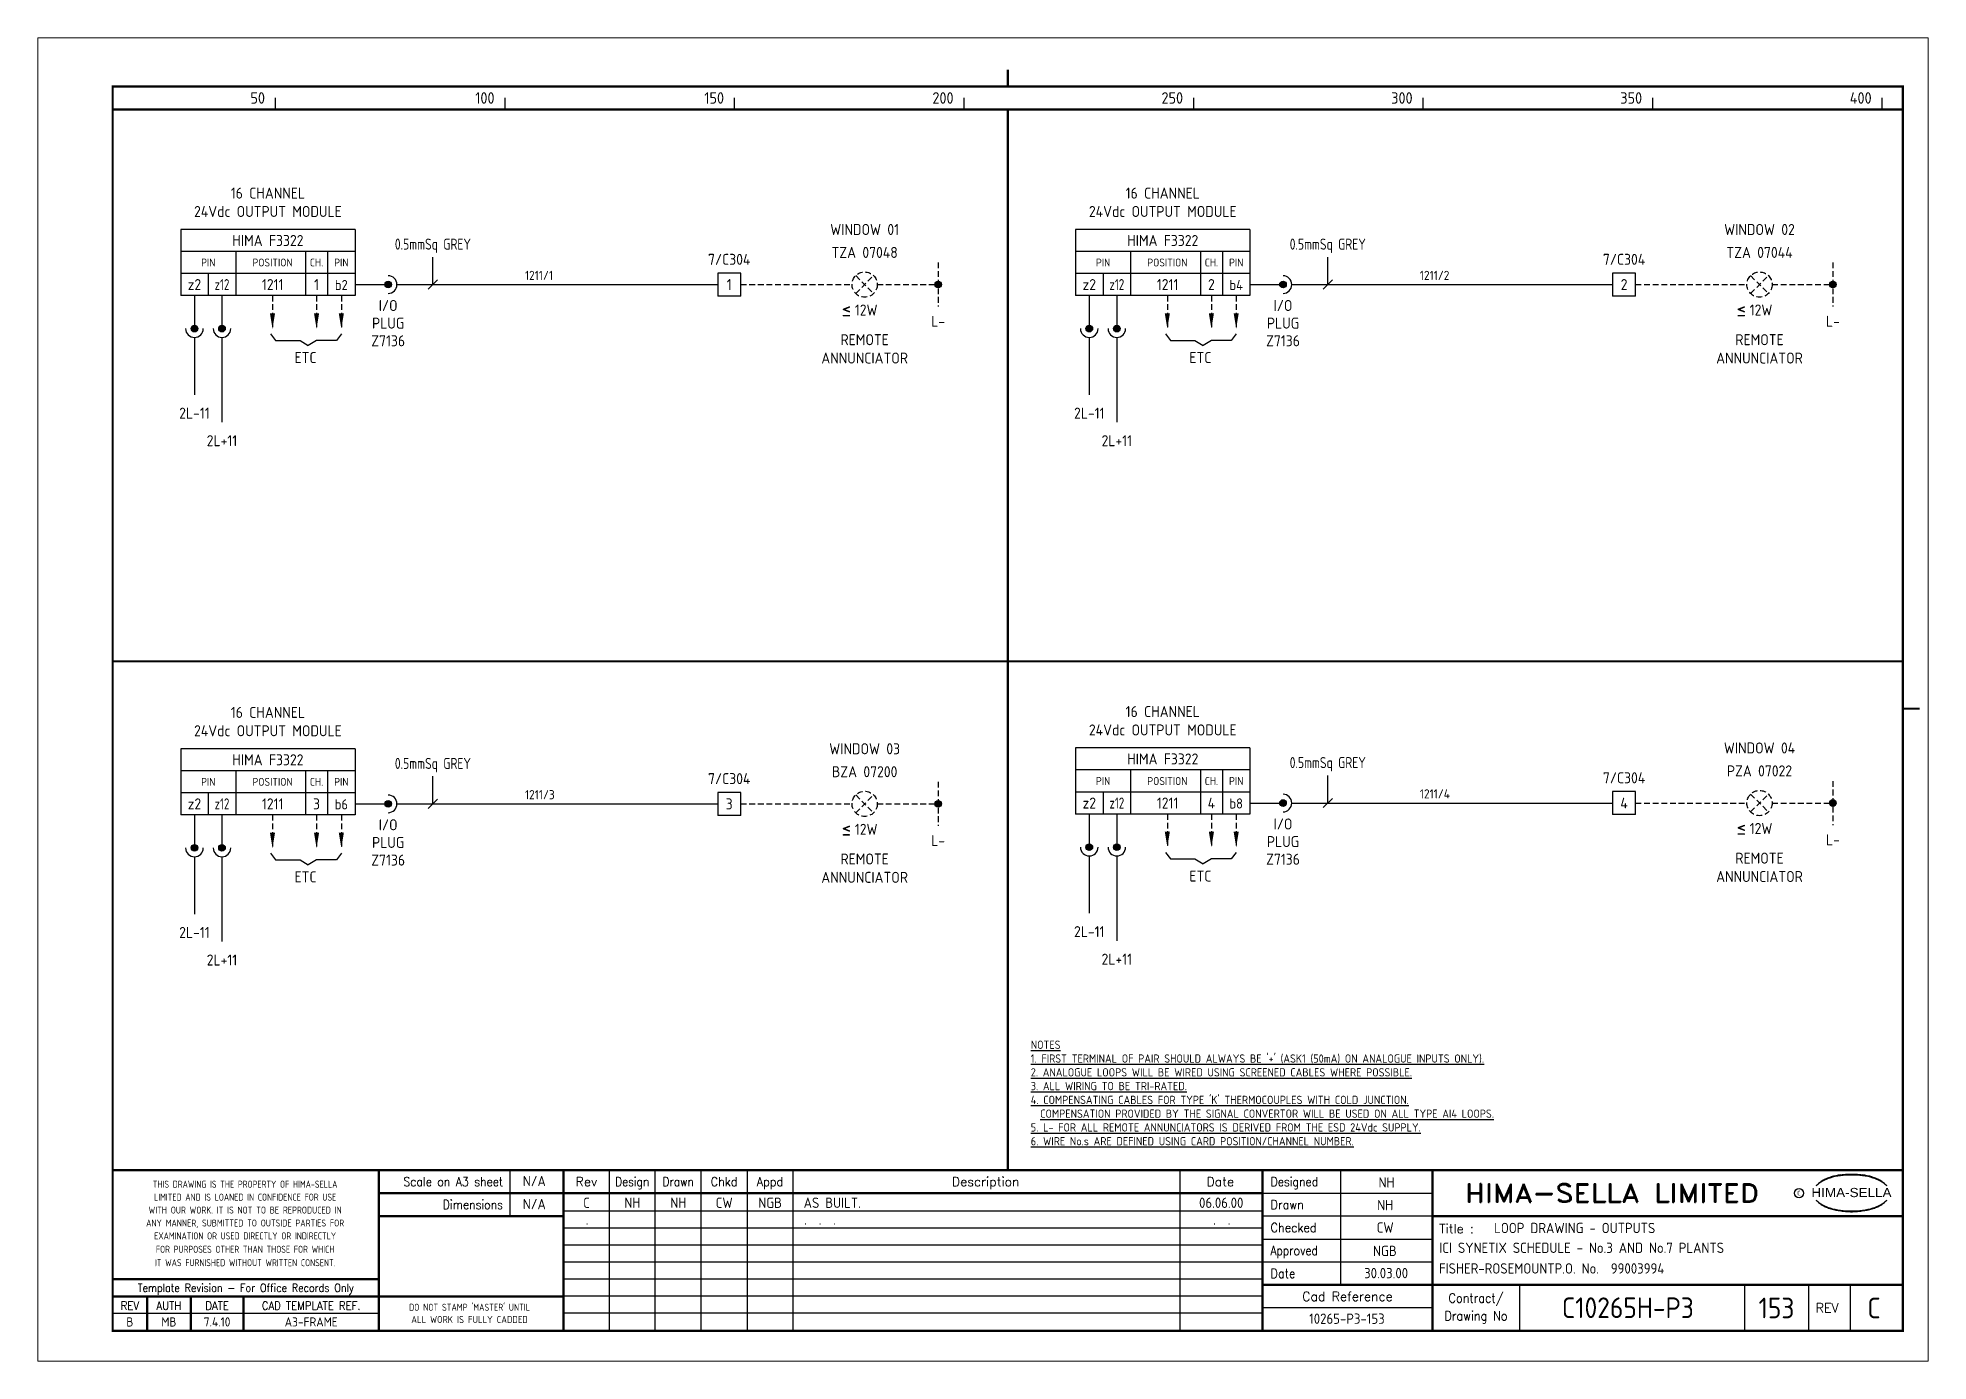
# Paper-space layout 'Layout1' of a CAD drawing. Extents: x 41 to 369, y 29 to 258.
# The model-space entities are those that its viewports show. They can reach past a viewport. Long polylines and large blocks are cut down to what shows.
import ezdxf
from ezdxf.enums import TextEntityAlignment as Align

# ---------------------------------------------------------------- set-up
doc = ezdxf.new("R2010")
doc.units = 0
doc.header["$LTSCALE"] = 0.25
doc.header["$MEASUREMENT"] = 0
doc.linetypes.add('HIDDEN2', pattern=[4.7625, 3.175, -1.5875])
doc.layers.get('0').update_dxf_attribs({"color": 41, "linetype": 'CONTINUOUS'})
for name, color, linetype in [('00-DRG_FRAME', 12, 'CONTINUOUS'), ('01-DRAW', 7, 'CONTINUOUS'), ('051-TEXT', 2, 'CONTINUOUS'), ('117', 7, 'CONTINUOUS'), ('117-TEXT', 2, 'CONTINUOUS')]:
    doc.layers.add(name, color=color, linetype=linetype)
doc.styles.add('ARIAL', font='ARIAL.TTF', dxfattribs={"height": 2.5})
doc.styles.add('ISO', font='iso.shx')
doc.styles.add('ROMAND', font='ROMAND')

psp = doc.layouts.get("Layout1")

msp = doc.modelspace()

# ---------------------------------------------------------------- texts
at = {"layer": '00-DRG_FRAME', "style": 'ISO'}
for s, p in [('50', (47.69, 267.75)), ('100', (97.69, 267.75)), ('150', (147.69, 267.75)), ('200', (197.69, 267.75)), ('250', (247.69, 267.75)), ('300', (297.69, 267.75)), ('350', (347.69, 267.75)), ('400', (397.69, 267.75))]:
    msp.add_text(s, height=2.5, dxfattribs=at).set_placement(p, align=Align.RIGHT)
at = {"layer": '00-DRG_FRAME', "color": 3, "style": 'ISO'}
for s, width, p in [('THIS DRAWING IS THE PROPERTY OF HIMA-SELLA', 0.9, (43.36, 32.44)), ("DO NOT STAMP 'MASTER' UNTIL", 0.95, (92.25, 5.79))]:
    msp.add_text(s, height=1.53, dxfattribs=dict(at, width=width)).set_placement(p, align=Align.MIDDLE)
at = {"layer": '00-DRG_FRAME', "color": 4, "style": 'ROMAND', "width": 0.87}
for s, p in [('Scale on A3 sheet', (99.54, 32)), ('Dimensions', (99.54, 27.01))]:
    msp.add_text(s, height=2, dxfattribs=at).set_placement(p, align=Align.RIGHT)
at = {"layer": '00-DRG_FRAME', "color": 4, "style": 'ROMAND'}
for s, p in [('Rev', (117.7, 32)), ('Description', (204.69, 32)), ('Date', (255.79, 32))]:
    msp.add_text(s, height=2, dxfattribs=at).set_placement(p, align=Align.CENTER)
for s, width, p in [('Design', 0.85, (127.7, 32)), ('Drawn', 0.85, (137.7, 32)), ('Chkd', 0.9, (147.7, 32)), ('Appd', 0.9, (157.7, 32))]:
    msp.add_text(s, height=2, dxfattribs=dict(at, width=width)).set_placement(p, align=Align.CENTER)
for s, width, p in [('Designed', 0.87, (266.75, 32)), ('Drawn', 0.9, (266.75, 27)), ('Checked', 0.9, (266.75, 22)), ('Approved', 0.85, (266.75, 17)), ('Date', 0.9, (266.75, 12))]:
    msp.add_text(s, height=2, dxfattribs=dict(at, width=width)).set_placement(p)
at = {"layer": '00-DRG_FRAME', "color": 3, "style": 'ISO'}
for s, width, p in [('LIMITED AND IS LOANED IN CONFIDENCE FOR USE', 0.9, (43.36, 29.62)), ('ANY MANNER, SUBMITTED TO OUTSIDE PARTIES FOR', 0.87, (43.36, 23.99)), ('WITH OUR WORK. IT IS NOT TO BE REPRODUCED IN', 0.87, (43.36, 26.81)), ('EXAMINATION OR USED DIRECTLY OR INDIRECTLY', 0.9, (43.36, 21.18)), ('FOR PURPOSES OTHER THAN THOSE FOR WHICH', 0.9, (43.36, 18.27)), ('IT WAS FURNISHED WITHOUT WRITTEN CONSENT.', 0.9, (43.36, 15.35))]:
    msp.add_text(s, height=1.53, dxfattribs=dict(at, width=width)).set_placement(p, align=Align.MIDDLE_CENTER)
at = {"layer": '00-DRG_FRAME', "style": 'ROMAND', "width": 1.15}
msp.add_text('HIMA-SELLA LIMITED', height=4, dxfattribs=at).set_placement((341.1, 30.5), align=Align.MIDDLE)
at = {"layer": '00-DRG_FRAME', "color": 3, "style": 'ISO', "width": 0.9}
msp.add_text('C', height=1, dxfattribs=at).set_placement((381.84, 30), align=Align.CENTER)
at = {"layer": '00-DRG_FRAME', "style": 'ARIAL', "width": 1.05}
msp.add_text('HIMA-SELLA', height=2, dxfattribs=at).set_placement((393.3, 29.63), align=Align.CENTER)
at = {"layer": '00-DRG_FRAME', "color": 4, "style": 'ROMAND'}
msp.add_text('Title :', height=2, dxfattribs=at).set_placement((303.5, 21.75))
for s, height, width, p in [('Template Revision - For Office Records Only', 1.8, 0.85, (43.5, 9.62)), ('Contract/', 2, 0.9, (311.5, 7.5)), ('REV', 1.8, 0.9, (18.25, 6)), ('AUTH', 1.8, 0.9, (26.75, 6)), ('DATE', 1.8, 0.9, (37.25, 6)), ('CAD TEMPLATE REF.', 1.8, 0.9, (57.75, 6)), ('Drawing No', 2, 0.9, (311.5, 3.5))]:
    msp.add_text(s, height=height, dxfattribs=dict(at, width=width)).set_placement(p, align=Align.MIDDLE)
for s, p in [('Cad Reference', (283.5, 8)), ('REV', (388, 5.5))]:
    msp.add_text(s, height=2, dxfattribs=at).set_placement(p, align=Align.MIDDLE)
at = {"layer": '00-DRG_FRAME', "color": 41, "style": 'ISO'}
for s, p in [('B', (18.25, 1.45)), ('MB', (26.75, 1.45)), ('7.4.10', (37.25, 1.45)), ('A3-FRAME', (57.75, 1.45))]:
    msp.add_text(s, height=2, dxfattribs=at).set_placement(p, align=Align.CENTER)
at = {"layer": '00-DRG_FRAME', "color": 3, "style": 'ISO'}
msp.add_text('ALL WORK IS FULLY CADDED', height=1.53, dxfattribs=at).set_placement((92.25, 2.98), align=Align.MIDDLE_CENTER)
at = {"layer": '01-DRAW', "insert": (214.51, 63.71), "char_height": 1.8, "width": 133.83, "attachment_point": 1, "style": 'ISO'}
msp.add_mtext("{\\Fiso.shx;\\LNOTES\\P1. FIRST TERMINAL OF PAIR SHOULD ALWAYS BE '+' (ASK1 (50mA) ON ANALOGUE INPUTS ONLY).\\P2. ANALOGUE LOOPS WILL BE WIRED USING SCREENED CABLES WHERE POSSIBLE.\\P3. ALL WIRING TO BE TRI-RATED.\\P4. COMPENSATING CABLES FOR TYPE 'K' THERMOCOUPLES WITH COLD JUNCTION.\\P  COMPENSATION PROVIDED BY THE SIGNAL CONVERTOR WILL BE USED ON ALL TYPE AI4 LOOPS.\\P5. L- FOR ALL REMOTE ANNUNCIATORS IS DERIVED FROM THE ESD 24Vdc SUPPLY.\\P6. WIRE No.s ARE DEFINED USING CARD POSITION/CHANNEL NUMBER.}", dxfattribs=at)
at = {"layer": '117-TEXT', "style": 'ISO'}
for s, height, p in [('16 CHANNEL', 2.4, (48.32, 247.08)), ('16 CHANNEL', 2.4, (243.26, 247.08)), ('24Vdc OUTPUT MODULE', 2.4, (48.32, 243.08)), ('24Vdc OUTPUT MODULE', 2.4, (243.26, 243.08)), ('HIMA F3322', 2.4, (48.32, 236.76)), ('HIMA F3322', 2.4, (243.26, 236.76)), ('PIN', 1.728, (35.32, 232.3)), ('POSITION', 1.728, (49.32, 232.3)), ('CH.', 1.728, (58.92, 232.3)), ('PIN', 1.73, (64.32, 232.3)), ('PIN', 1.728, (230.26, 232.3)), ('POSITION', 1.728, (244.26, 232.3)), ('CH.', 1.728, (253.86, 232.3)), ('PIN', 1.73, (259.26, 232.3)), ('z2', 2.4, (32.32, 227.16)), ('1211', 2.4, (49.37, 227.16)), ('1', 2.4, (58.92, 227.16)), ('b2', 2.2, (64.32, 227.16)), ('z2', 2.4, (227.26, 227.16)), ('1211', 2.4, (244.32, 227.16)), ('2', 2.4, (253.86, 227.16)), ('b4', 2.2, (259.26, 227.16)), ('I/O', 2.4, (74.52, 222.6)), ('I/O', 2.4, (269.46, 222.6)), ('PLUG', 2.4, (74.52, 218.76)), ('PLUG', 2.4, (269.46, 218.76)), ('Z7136', 2.4, (74.52, 214.92)), ('Z7136', 2.4, (269.46, 214.92)), ('ETC', 2.4, (56.52, 211.26)), ('ETC', 2.4, (251.46, 211.26)), ('16 CHANNEL', 2.4, (48.32, 133.99)), ('16 CHANNEL', 2.4, (243.26, 134.17)), ('24Vdc OUTPUT MODULE', 2.4, (48.32, 129.99)), ('24Vdc OUTPUT MODULE', 2.4, (243.26, 130.17)), ('HIMA F3322', 2.4, (48.32, 123.67)), ('HIMA F3322', 2.4, (243.26, 123.85)), ('PIN', 1.728, (35.32, 119.2)), ('POSITION', 1.728, (49.32, 119.2)), ('CH.', 1.728, (58.92, 119.2)), ('PIN', 1.73, (64.32, 119.21)), ('PIN', 1.728, (230.26, 119.38)), ('POSITION', 1.728, (244.26, 119.38)), ('CH.', 1.728, (253.86, 119.38)), ('PIN', 1.73, (259.26, 119.39)), ('z2', 2.4, (32.32, 114.07)), ('1211', 2.4, (49.37, 114.07)), ('3', 2.4, (58.92, 114.07)), ('b6', 2.2, (64.32, 114.07)), ('z2', 2.4, (227.26, 114.25)), ('1211', 2.4, (244.32, 114.25)), ('4', 2.4, (253.86, 114.25)), ('b8', 2.2, (259.26, 114.25)), ('I/O', 2.4, (74.52, 109.51)), ('I/O', 2.4, (269.46, 109.69)), ('PLUG', 2.4, (74.52, 105.67)), ('PLUG', 2.4, (269.46, 105.85)), ('Z7136', 2.4, (74.52, 101.83)), ('Z7136', 2.4, (269.46, 102.01)), ('ETC', 2.4, (56.52, 98.17)), ('ETC', 2.4, (251.46, 98.35))]:
    msp.add_text(s, height=height, dxfattribs=at).set_placement(p, align=Align.CENTER)
for s, p in [('WINDOW 01', (178.32, 240.36)), ('WINDOW 02', (373.26, 240.36)), ('7/C304', (148.82, 233.86)), ('TZA 07048', (178.32, 235.36)), ('7/C304', (343.76, 233.86)), ('TZA 07044', (373.26, 235.36)), ('1', (148.82, 228.36)), ('2', (343.76, 228.36)), ('L-', (194.32, 220.36)), ('L-', (389.26, 220.36)), ('REMOTE', (178.32, 216.36)), ('REMOTE', (373.26, 216.36)), ('ANNUNCIATOR', (178.32, 212.36)), ('ANNUNCIATOR', (373.26, 212.36)), ('2L-11', (32.32, 200.36)), ('2L-11', (227.26, 200.36)), ('2L+11', (38.32, 194.36)), ('2L+11', (233.26, 194.36)), ('WINDOW 03', (178.32, 127.27)), ('WINDOW 04', (373.26, 127.45)), ('PZA 07022', (373.26, 122.45)), ('7/C304', (148.82, 120.77)), ('BZA 07200', (178.32, 122.27)), ('7/C304', (343.76, 120.95)), ('3', (148.82, 115.27)), ('4', (343.76, 115.45)), ('L-', (194.32, 107.27)), ('L-', (389.26, 107.45)), ('REMOTE', (178.32, 103.27)), ('REMOTE', (373.26, 103.45)), ('ANNUNCIATOR', (178.32, 99.27)), ('ANNUNCIATOR', (373.26, 99.45)), ('2L-11', (32.32, 87.27)), ('2L-11', (227.26, 87.45)), ('2L+11', (38.32, 81.27)), ('2L+11', (233.26, 81.45))]:
    msp.add_text(s, height=2.4, dxfattribs=at).set_placement(p, align=Align.MIDDLE)
for s, width, p in [('0.5mmSq GREY', 0.85, (84.27, 235.97)), ('0.5mmSq GREY', 0.85, (279.21, 235.97)), ('z12', 0.8, (38.32, 227.16)), ('z12', 0.8, (233.26, 227.16)), ('0.5mmSq GREY', 0.85, (84.27, 122.88)), ('0.5mmSq GREY', 0.85, (279.21, 123.06)), ('z12', 0.8, (38.32, 114.07)), ('z12', 0.8, (233.26, 114.25))]:
    msp.add_text(s, height=2.4, dxfattribs=dict(at, width=width)).set_placement(p, align=Align.CENTER)
at = {"layer": '117-TEXT', "color": 3, "style": 'ISO'}
for s, p in [('1211/1', (104.32, 230.36)), ('1211/2', (299.26, 230.36)), ('1211/3', (104.32, 117.27)), ('1211/4', (299.26, 117.45))]:
    msp.add_text(s, height=2, dxfattribs=at).set_placement(p, align=Align.MIDDLE_LEFT)
at = {"layer": '117-TEXT', "style": 'ISO'}
for s, height, p in [('<', 3.36, (173.32, 221.63)), ('12W', 2.4, (176.18, 221.62)), ('<', 3.36, (368.26, 221.63)), ('12W', 2.4, (371.12, 221.62)), ('-', 3.36, (173.32, 220.27)), ('-', 3.36, (368.26, 220.27)), ('<', 3.36, (173.32, 108.54)), ('-', 3.36, (173.32, 107.18)), ('12W', 2.4, (176.18, 108.53)), ('<', 3.36, (368.26, 108.72)), ('-', 3.36, (368.26, 107.36)), ('12W', 2.4, (371.12, 108.71))]:
    msp.add_text(s, height=height, dxfattribs=at).set_placement(p)

# ---------------------------------------------------------------- blocks, each defined once
blk = doc.blocks.new('A3-REVA')
at = {"layer": '051-TEXT', "style": 'ISO'}
for tag, p in [('DESIGNED', (292.01, 31.7)), ('A', (117.73, 27.28)), ('DES', (127.73, 27.28)), ('DRN', (137.73, 27.28)), ('CHKD', (147.73, 27.28)), ('APPD', (157.73, 27.28)), ('DATE', (256, 27.28)), ('DRAWN', (291.72, 26.77)), ('CHECKED', (291.72, 21.89)), ('APPD', (291.65, 16.79)), ('DATE', (291.92, 11.96))]:
    blk.add_attdef(tag, text='', height=2.25, dxfattribs=at).set_placement(p, align=Align.CENTER)
blk.add_attdef('DESCRIPTION', (165.03, 27.28), '', height=2.25, dxfattribs=at)
blk = doc.blocks.new('A3-REVB')
at = {"layer": '051-TEXT', "style": 'ISO'}
for tag, p in [('A', (124.85, -20.36)), ('DES', (134.85, -20.36)), ('DRN', (144.85, -20.36)), ('CHKD', (154.85, -20.36)), ('APPD', (164.85, -20.36)), ('DATE', (263.12, -20.36))]:
    blk.add_attdef(tag, text='', height=2.25, dxfattribs=at).set_placement(p, align=Align.CENTER)
blk.add_attdef('DESCRIPTION', (172.15, -20.36), '', height=2.25, dxfattribs=at)
blk = doc.blocks.new('A3-TITLE')
at = {"layer": '051-TEXT', "style": 'ISO'}
blk.add_attdef('TITLE_1', (315.46, 21.78), '', height=2.25, dxfattribs=at)
for tag, p in [('DRGNO', (376.96, 3.24)), ('REV.', (398.2, 3.24))]:
    blk.add_attdef(tag, text='', height=4.5, dxfattribs=at).set_placement(p, align=Align.CENTER)
blk = doc.blocks.new('DOT')
for radius in [0.75, 0.65, 0.55, 0.45, 0.35, 0.25, 0.15, 0.05]:
    blk.add_circle((0, 0), radius)
blk = doc.blocks.new('A3-CONTRACT')
at = {"layer": '051-TEXT', "color": 41, "style": 'ISO'}
for tag, height, p in [('SCALE', 2.25, (106.71, 31.82)), ('DIMS', 2.25, (106.71, 26.8)), ('CONTRACT', 4.5, (344.94, 3.1)), ('CAD-REF', 2.25, (283.73, 1.84))]:
    blk.add_attdef(tag, text='', height=height, dxfattribs=at).set_placement(p, align=Align.CENTER)
for tag, p in [('TITLE_2', (303.86, 17.28)), ('TITLE_3', (303.79, 12.78))]:
    blk.add_attdef(tag, p, '', height=2.25, dxfattribs=at)

# ---------------------------------------------------------------- linework, layer by layer
at = {"layer": '00-DRG_FRAME'}
for p, q in [((50, 266.5), (50, 269)), ((100, 266.5), (100, 269)), ((150, 266.5), (150, 269)), ((200, 266.5), (200, 269)), ((250, 266.5), (250, 269)), ((300, 266.5), (300, 269)), ((350, 266.5), (350, 269)), ((400, 266.5), (400, 269)), ((101.01, 35.5), (101.01, 25.5)), ((122.7, 35.5), (122.7, 0.5)), ((132.7, 0.5), (132.7, 35.5)), ((142.7, 0.5), (142.7, 35.5)), ((152.7, 35.5), (152.7, 0.5)), ((162.7, 35.5), (162.7, 0.5)), ((247, 35.5), (247, 0.5)), ((282, 35.5), (282, 10.5)), ((265, 30.5), (302, 30.5)), ((265, 26.59), (112.7, 26.59)), ((302, 25.5), (265, 25.5)), ((265, 22.89), (112.7, 22.89)), ((265, 19.19), (112.7, 19.19)), ((265, 20.5), (302, 20.5)), ((265, 15.49), (112.7, 15.49)), ((302, 15.5), (265, 15.5)), ((265, 11.79), (112.7, 11.79)), ((321, 10.5), (321, 0.5)), ((370, 10.5), (370, 0.5)), ((384, 0.5), (384, 10.5)), ((393, 10.5), (393, 0.5)), ((72.5, 4.25), (14.5, 4.25)), ((265, 8.09), (112.7, 8.09)), ((265, 4.39), (112.7, 4.39)), ((302, 5.5), (265, 5.5))]:
    msp.add_line(p, q, dxfattribs=at)
at = {"layer": '00-DRG_FRAME', "const_width": 0.5}
for points in [[(209.5, 271.5), (209.5, 275.18)], [(209.5, 271.5), (209.5, 275.18)], [(14.5, 266.5), (404.5, 266.5)], [(209.5, 35.5), (209.5, 266.5)], [(14.5, 146.31), (404.5, 146.31)], [(404.5, 136), (408.18, 136)], [(404.5, 35.5), (14.5, 35.5)], [(72.5, 0.5), (72.5, 35.5)], [(112.7, 0.5), (112.7, 35.5)], [(265, 35.5), (265, 0.5)], [(302, 0.5), (302, 35.5)], [(265, 30.5), (72.5, 30.5)], [(112.7, 25.5), (72.5, 25.5)], [(404.5, 25.5), (302, 25.5)], [(14.5, 11.75), (72.5, 11.75)], [(14.5, 8), (72.5, 8)], [(22, 0.5), (22, 8)], [(31.5, 0.5), (31.5, 8)], [(43, 0.5), (43, 8)], [(112.7, 8), (72.5, 8)], [(265, 10.5), (404.5, 10.5)]]:
    msp.add_lwpolyline(points, dxfattribs=at)
msp.add_lwpolyline([(14.5, 0.5), (404.5, 0.5), (404.5, 271.5), (14.5, 271.5)], close=True, dxfattribs=at)
at = {"layer": '00-DRG_FRAME', "color": 3}
msp.add_circle((381.88, 30.5), 1, dxfattribs=at)
for centre, radius, start, end in [((390.6, 26.83), 7.24, 106.0532, 133.5024), ((390.11, 28.1), 5.98, 122.244, 131.6154), ((389.75, 28.78), 5.21, 111.8206, 122.8668), ((391.78, 24.7), 9.76, 107.5931, 113.9452), ((393.1, 18.5), 15.94, 89.2698, 106.3911), ((392.1, 23.52), 10.99, 96.0146, 107.3203), ((393.29, 16.31), 18.28, 92.8917, 97.3734), ((393.24, 18.86), 15.73, 89.7805, 93.1738), ((393.36, 18.86), 15.73, 86.8262, 90.2195), ((393.51, 18.5), 15.94, 73.6089, 90.7302), ((393.31, 16.31), 18.28, 82.6266, 87.1083), ((394.51, 23.52), 10.99, 72.6797, 83.9854), ((394.83, 24.7), 9.76, 66.0548, 72.4069), ((396, 26.83), 7.24, 46.4976, 73.9468), ((396.85, 28.78), 5.21, 57.1332, 68.1794), ((396.49, 28.1), 5.98, 48.3846, 57.756), ((390.88, 27.01), 7.3, 130.419, 136.057), ((390.88, 34.04), 7.3, 223.943, 229.581), ((390.6, 34.23), 7.24, 226.4976, 253.9468), ((396, 34.23), 7.24, 286.0532, 313.5024), ((395.73, 27.01), 7.3, 43.943, 49.581), ((395.73, 34.04), 7.3, 310.419, 316.057), ((390.11, 32.96), 5.98, 228.3846, 237.756), ((389.75, 32.28), 5.21, 237.1332, 248.1794), ((391.78, 36.36), 9.76, 246.0548, 252.4069), ((393.1, 42.56), 15.94, 253.6089, 270.7302), ((392.1, 37.54), 10.99, 252.6797, 263.9854), ((393.29, 44.75), 18.28, 262.6266, 267.1083), ((393.24, 42.19), 15.73, 266.8262, 270.2195), ((393.51, 42.56), 15.94, 269.2698, 286.3911), ((393.36, 42.19), 15.73, 269.7805, 273.1738), ((393.31, 44.75), 18.28, 272.8917, 277.3734), ((394.51, 37.54), 10.99, 276.0146, 287.3203), ((394.83, 36.36), 9.76, 287.5931, 293.9452), ((396.85, 32.28), 5.21, 291.8206, 302.8668), ((396.49, 32.96), 5.98, 302.244, 311.6154)]:
    msp.add_arc(centre, radius, start, end, dxfattribs=at)
at = {"layer": '117'}
for p, q in [((29.32, 240.36), (29.32, 225.96)), ((67.32, 240.36), (29.32, 240.36)), ((67.32, 240.36), (67.32, 225.96)), ((224.26, 240.36), (224.26, 225.96)), ((262.26, 240.36), (224.26, 240.36)), ((262.26, 240.36), (262.26, 225.96)), ((67.32, 235.56), (29.32, 235.56)), ((41.32, 235.56), (41.32, 225.96)), ((56.52, 235.56), (56.52, 225.96)), ((61.32, 235.56), (61.32, 225.96)), ((262.26, 235.56), (224.26, 235.56)), ((236.26, 235.56), (236.26, 225.96)), ((251.46, 235.56), (251.46, 225.96)), ((256.26, 235.56), (256.26, 225.96)), ((67.32, 230.76), (29.32, 230.76)), ((35.32, 230.76), (35.32, 225.96)), ((146.32, 230.86), (146.32, 225.86)), ((151.32, 230.86), (146.32, 230.86)), ((151.32, 225.86), (151.32, 230.86)), ((262.26, 230.76), (224.26, 230.76)), ((230.26, 230.76), (230.26, 225.96)), ((341.26, 230.86), (341.26, 225.86)), ((346.26, 230.86), (341.26, 230.86)), ((346.26, 225.86), (346.26, 230.86)), ((67.32, 228.36), (74.52, 228.36)), ((76.44, 228.36), (146.32, 228.36)), ((262.26, 228.36), (269.46, 228.36)), ((271.38, 228.36), (341.26, 228.36)), ((67.32, 225.96), (29.32, 225.96)), ((32.32, 225.96), (32.32, 218.76)), ((38.32, 225.96), (38.32, 218.76)), ((151.32, 225.86), (146.32, 225.86)), ((262.26, 225.96), (224.26, 225.96)), ((227.26, 225.96), (227.26, 218.76)), ((233.26, 225.96), (233.26, 218.76)), ((346.26, 225.86), (341.26, 225.86)), ((32.32, 216.84), (32.32, 204.36)), ((38.32, 216.84), (38.32, 198.36)), ((48.92, 217.62), (50, 216.18)), ((50, 216.18), (55.32, 216.18)), ((55.32, 216.18), (57.12, 215.1)), ((58.92, 216.18), (57.12, 215.1)), ((63.24, 216.18), (58.92, 216.18)), ((64.32, 217.62), (63.24, 216.18)), ((227.26, 216.84), (227.26, 204.36)), ((233.26, 216.84), (233.26, 198.36)), ((243.86, 217.62), (244.94, 216.18)), ((244.94, 216.18), (250.26, 216.18)), ((250.26, 216.18), (252.06, 215.1)), ((253.86, 216.18), (252.06, 215.1)), ((258.18, 216.18), (253.86, 216.18)), ((259.26, 217.62), (258.18, 216.18)), ((67.32, 127.27), (29.32, 127.27)), ((29.32, 127.27), (29.32, 112.87)), ((67.32, 127.27), (67.32, 112.87)), ((262.26, 127.45), (224.26, 127.45)), ((224.26, 127.45), (224.26, 113.05)), ((262.26, 127.45), (262.26, 113.05)), ((67.32, 122.47), (29.32, 122.47)), ((41.32, 122.47), (41.32, 112.87)), ((56.52, 122.47), (56.52, 112.87)), ((61.32, 122.47), (61.32, 112.87)), ((262.26, 122.65), (224.26, 122.65)), ((236.26, 122.65), (236.26, 113.05)), ((251.46, 122.65), (251.46, 113.05)), ((256.26, 122.65), (256.26, 113.05)), ((67.32, 117.67), (29.32, 117.67)), ((35.32, 117.67), (35.32, 112.87)), ((146.32, 117.77), (146.32, 112.77)), ((151.32, 117.77), (146.32, 117.77)), ((151.32, 112.77), (151.32, 117.77)), ((262.26, 117.85), (224.26, 117.85)), ((230.26, 117.85), (230.26, 113.05)), ((262.26, 115.45), (269.46, 115.45)), ((271.38, 115.45), (341.26, 115.45)), ((346.26, 117.95), (341.26, 117.95)), ((341.26, 117.95), (341.26, 112.95)), ((346.26, 112.95), (346.26, 117.95)), ((67.32, 112.87), (29.32, 112.87)), ((32.32, 112.87), (32.32, 105.67)), ((38.32, 112.87), (38.32, 105.67)), ((67.32, 115.27), (74.52, 115.27)), ((76.44, 115.27), (146.32, 115.27)), ((151.32, 112.77), (146.32, 112.77)), ((262.26, 113.05), (224.26, 113.05)), ((227.26, 113.05), (227.26, 105.85)), ((233.26, 113.05), (233.26, 105.85)), ((346.26, 112.95), (341.26, 112.95)), ((32.32, 103.75), (32.32, 91.27)), ((38.32, 103.75), (38.32, 85.27)), ((48.92, 104.53), (50, 103.09)), ((50, 103.09), (55.32, 103.09)), ((55.32, 103.09), (57.12, 102.01)), ((58.92, 103.09), (57.12, 102.01)), ((63.24, 103.09), (58.92, 103.09)), ((64.32, 104.53), (63.24, 103.09)), ((227.26, 103.93), (227.26, 91.45)), ((233.26, 103.93), (233.26, 85.45)), ((243.86, 104.71), (244.94, 103.27)), ((244.94, 103.27), (250.26, 103.27)), ((250.26, 103.27), (252.06, 102.19)), ((253.86, 103.27), (252.06, 102.19)), ((258.18, 103.27), (253.86, 103.27)), ((259.26, 104.71), (258.18, 103.27))]:
    msp.add_line(p, q, dxfattribs=at)
at = {"layer": '117', "color": 3}
for p, q in [((84.27, 228.36), (84.27, 234.36)), ((279.21, 228.36), (279.21, 234.36)), ((83.27, 227.36), (85.27, 229.36)), ((278.21, 227.36), (280.21, 229.36)), ((84.27, 115.27), (84.27, 121.27)), ((279.21, 115.45), (279.21, 121.45)), ((83.27, 114.27), (85.27, 116.27)), ((278.21, 114.45), (280.21, 116.45))]:
    msp.add_line(p, q, dxfattribs=at)
at = {"layer": '117', "linetype": 'HIDDEN2'}
for p, q in [((194.32, 233.16), (194.32, 223.56)), ((389.26, 233.16), (389.26, 223.56)), ((151.32, 228.36), (175.57, 228.36)), ((176.37, 226.42), (180.26, 230.31)), ((176.37, 230.31), (180.26, 226.42)), ((181.07, 228.36), (194.32, 228.36)), ((346.26, 228.36), (370.51, 228.36)), ((371.32, 230.31), (375.21, 226.42)), ((371.32, 226.42), (375.21, 230.31)), ((376.01, 228.36), (389.26, 228.36)), ((49.32, 225.96), (49.32, 218.76)), ((58.92, 225.96), (58.92, 218.76)), ((64.32, 225.96), (64.32, 218.76)), ((244.26, 225.96), (244.26, 218.76)), ((253.86, 225.96), (253.86, 218.76)), ((259.26, 225.96), (259.26, 218.76)), ((194.32, 120.07), (194.32, 110.47)), ((389.26, 120.25), (389.26, 110.65)), ((176.37, 117.21), (180.26, 113.32)), ((176.37, 113.32), (180.26, 117.21)), ((346.26, 115.45), (370.51, 115.45)), ((371.32, 113.5), (375.21, 117.39)), ((371.32, 117.39), (375.21, 113.5)), ((376.01, 115.45), (389.26, 115.45)), ((49.32, 112.87), (49.32, 105.67)), ((58.92, 112.87), (58.92, 105.67)), ((64.32, 112.87), (64.32, 105.67)), ((151.32, 115.27), (175.57, 115.27)), ((181.07, 115.27), (194.32, 115.27)), ((244.26, 113.05), (244.26, 105.85)), ((253.86, 113.05), (253.86, 105.85)), ((259.26, 113.05), (259.26, 105.85))]:
    msp.add_line(p, q, dxfattribs=at)
for centre in [(178.32, 228.36), (373.26, 228.36), (178.32, 115.27), (373.26, 115.45)]:
    msp.add_circle(centre, 2.75, dxfattribs=at)
at = {"layer": '117'}
for centre, radius in [((74.52, 228.36), 0.72), ((74.52, 228.36), 0.624), ((74.52, 228.36), 0.528), ((74.52, 228.36), 0.432), ((74.52, 228.36), 0.336), ((74.52, 228.36), 0.24), ((74.52, 228.36), 0.144), ((74.52, 228.36), 0.048), ((269.46, 228.36), 0.72), ((269.46, 228.36), 0.624), ((269.46, 228.36), 0.528), ((269.46, 228.36), 0.432), ((269.46, 228.36), 0.336), ((269.46, 228.36), 0.24), ((269.46, 228.36), 0.144), ((269.46, 228.36), 0.048), ((32.32, 218.76), 0.72), ((32.32, 218.76), 0.624), ((32.32, 218.76), 0.528), ((32.32, 218.76), 0.432), ((32.32, 218.76), 0.336), ((32.32, 218.76), 0.24), ((32.32, 218.76), 0.144), ((32.32, 218.76), 0.048), ((38.32, 218.76), 0.72), ((38.32, 218.76), 0.624), ((38.32, 218.76), 0.528), ((38.32, 218.76), 0.432), ((38.32, 218.76), 0.336), ((38.32, 218.76), 0.24), ((38.32, 218.76), 0.144), ((38.32, 218.76), 0.048), ((227.26, 218.76), 0.72), ((227.26, 218.76), 0.624), ((227.26, 218.76), 0.528), ((227.26, 218.76), 0.432), ((227.26, 218.76), 0.336), ((227.26, 218.76), 0.24), ((227.26, 218.76), 0.144), ((227.26, 218.76), 0.048), ((233.26, 218.76), 0.72), ((233.26, 218.76), 0.624), ((233.26, 218.76), 0.528), ((233.26, 218.76), 0.432), ((233.26, 218.76), 0.336), ((233.26, 218.76), 0.24), ((233.26, 218.76), 0.144), ((233.26, 218.76), 0.048), ((74.52, 115.27), 0.72), ((74.52, 115.27), 0.624), ((74.52, 115.27), 0.528), ((74.52, 115.27), 0.432), ((74.52, 115.27), 0.336), ((74.52, 115.27), 0.24), ((74.52, 115.27), 0.144), ((74.52, 115.27), 0.048), ((269.46, 115.45), 0.72), ((269.46, 115.45), 0.624), ((269.46, 115.45), 0.528), ((269.46, 115.45), 0.432), ((269.46, 115.45), 0.336), ((269.46, 115.45), 0.24), ((269.46, 115.45), 0.144), ((269.46, 115.45), 0.048), ((32.32, 105.67), 0.72), ((32.32, 105.67), 0.624), ((32.32, 105.67), 0.528), ((32.32, 105.67), 0.432), ((32.32, 105.67), 0.336), ((32.32, 105.67), 0.24), ((32.32, 105.67), 0.144), ((32.32, 105.67), 0.048), ((38.32, 105.67), 0.72), ((38.32, 105.67), 0.624), ((38.32, 105.67), 0.528), ((38.32, 105.67), 0.432), ((38.32, 105.67), 0.336), ((38.32, 105.67), 0.24), ((38.32, 105.67), 0.144), ((38.32, 105.67), 0.048), ((227.26, 105.85), 0.72), ((227.26, 105.85), 0.624), ((227.26, 105.85), 0.528), ((227.26, 105.85), 0.432), ((227.26, 105.85), 0.336), ((227.26, 105.85), 0.24), ((227.26, 105.85), 0.144), ((227.26, 105.85), 0.048), ((233.26, 105.85), 0.72), ((233.26, 105.85), 0.624), ((233.26, 105.85), 0.528), ((233.26, 105.85), 0.432), ((233.26, 105.85), 0.336), ((233.26, 105.85), 0.24), ((233.26, 105.85), 0.144), ((233.26, 105.85), 0.048)]:
    msp.add_circle(centre, radius, dxfattribs=at)
for centre, start, end in [((74.52, 228.36), 270, 90), ((269.46, 228.36), 270, 90), ((32.32, 218.76), 180, 0), ((38.32, 218.76), 180, 0), ((227.26, 218.76), 180, 0), ((233.26, 218.76), 180, 0), ((74.52, 115.27), 270, 90), ((269.46, 115.45), 270, 90), ((32.32, 105.67), 180, 0), ((38.32, 105.67), 180, 0), ((227.26, 105.85), 180, 0), ((233.26, 105.85), 180, 0)]:
    msp.add_arc(centre, 1.92, start, end, dxfattribs=at)
for points in [[(49.88, 222.12), (48.76, 222.12), (49.32, 218.76)], [(59.48, 222.12), (58.36, 222.12), (58.92, 218.76)], [(64.88, 222.12), (63.76, 222.12), (64.32, 218.76)], [(244.82, 222.12), (243.7, 222.12), (244.26, 218.76)], [(254.42, 222.12), (253.3, 222.12), (253.86, 218.76)], [(259.82, 222.12), (258.7, 222.12), (259.26, 218.76)], [(49.88, 109.03), (48.76, 109.03), (49.32, 105.67)], [(59.48, 109.03), (58.36, 109.03), (58.92, 105.67)], [(64.88, 109.03), (63.76, 109.03), (64.32, 105.67)], [(244.82, 109.21), (243.7, 109.21), (244.26, 105.85)], [(254.42, 109.21), (253.3, 109.21), (253.86, 105.85)], [(259.82, 109.21), (258.7, 109.21), (259.26, 105.85)]]:
    msp.add_solid(points, dxfattribs=at)

# ---------------------------------------------------------------- block references
at = {"layer": '00-DRG_FRAME'}
for name, p, values in [('A3-CONTRACT', (-0.35, 0.19), {'TITLE_2': 'ICI SYNETIX SCHEDULE - No.3 AND No.7 PLANTS', 'TITLE_3': 'FISHER-ROSEMOUNTP.O. No.  99003994', 'CAD-REF': '10265-P3-153', 'CONTRACT': 'C10265H-P3', 'SCALE': 'N/A', 'DIMS': 'N/A'}), ('A3-REVB', (-7, 43.98), {'A': '.', 'DESCRIPTION': '.  .  .', 'DATE': '.  .'}), ('A3-TITLE', (0, 0), {'TITLE_1': 'LOOP DRAWING - OUTPUTS', 'DRGNO': '153', 'REV.': 'C'})]:
    msp.add_blockref(name, p, dxfattribs=at).add_auto_attribs(values)
ref = msp.add_blockref('A3-REVA', (0, 0), dxfattribs=at)
ref.add_attrib('A', 'C', dxfattribs={"layer": '051-TEXT', "height": 2.25, "style": 'ISO'}).set_placement((117.73, 27.28), align=Align.CENTER)
ref.add_attrib('DES', 'NH', dxfattribs={"layer": '051-TEXT', "height": 2.25, "style": 'ISO'}).set_placement((127.73, 27.28), align=Align.CENTER)
ref.add_attrib('DRN', 'NH', dxfattribs={"layer": '051-TEXT', "height": 2.25, "style": 'ISO'}).set_placement((137.73, 27.28), align=Align.CENTER)
ref.add_attrib('CHKD', 'CW', dxfattribs={"layer": '051-TEXT', "height": 2.25, "style": 'ISO'}).set_placement((147.73, 27.28), align=Align.CENTER)
ref.add_attrib('APPD', 'NGB', dxfattribs={"layer": '051-TEXT', "height": 2.25, "style": 'ISO'}).set_placement((157.73, 27.28), align=Align.CENTER)
ref.add_attrib('DESCRIPTION', 'AS BUILT.', (165.03, 27.28), dxfattribs={"layer": '051-TEXT', "height": 2.25, "style": 'ISO'})
ref.add_attrib('DATE', '06.06.00', dxfattribs={"layer": '051-TEXT', "height": 2.25, "style": 'ISO'}).set_placement((256, 27.28), align=Align.CENTER)
ref.add_attrib('DESIGNED', 'NH', dxfattribs={"layer": '051-TEXT', "height": 2.25, "style": 'ISO'}).set_placement((292.01, 31.7), align=Align.CENTER)
ref.add_attrib('DRAWN', 'NH', dxfattribs={"layer": '051-TEXT', "height": 2.25, "style": 'ISO'}).set_placement((291.72, 26.77), align=Align.CENTER)
ref.add_attrib('CHECKED', 'CW', dxfattribs={"layer": '051-TEXT', "height": 2.25, "style": 'ISO'}).set_placement((291.72, 21.89), align=Align.CENTER)
ref.add_attrib('APPD', 'NGB', dxfattribs={"layer": '051-TEXT', "height": 2.25, "style": 'ISO'}).set_placement((291.65, 16.79), align=Align.CENTER)
ref.add_attrib('DATE', '30.03.00', dxfattribs={"layer": '051-TEXT', "height": 2.25, "style": 'ISO'}).set_placement((291.92, 11.96), align=Align.CENTER)
at = {"layer": '117', "linetype": 'HIDDEN2', "xscale": 0.9600000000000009, "yscale": 0.9599999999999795, "zscale": 0.96}
for p in [(194.32, 228.36), (389.26, 228.36), (194.32, 115.27), (389.26, 115.45)]:
    msp.add_blockref('DOT', p, dxfattribs=at)

msp.set_redraw_order([(e.dxf.handle, doc.entitydb.next_handle()) for e in msp.query("TEXT MTEXT ATTDEF DIMENSION ARC_DIMENSION")])  # texts and dimensions are drawn at this point

# ---------------------------------------------------------------- viewports
at = {"layer": '00-DRG_FRAME'}
psp.add_viewport(center=(205.05, 143.5), size=(328.08, 229.5991), view_center_point=(204.1, 138), view_height=288.1959, dxfattribs=at)

doc.saveas('drawing.dxf')
